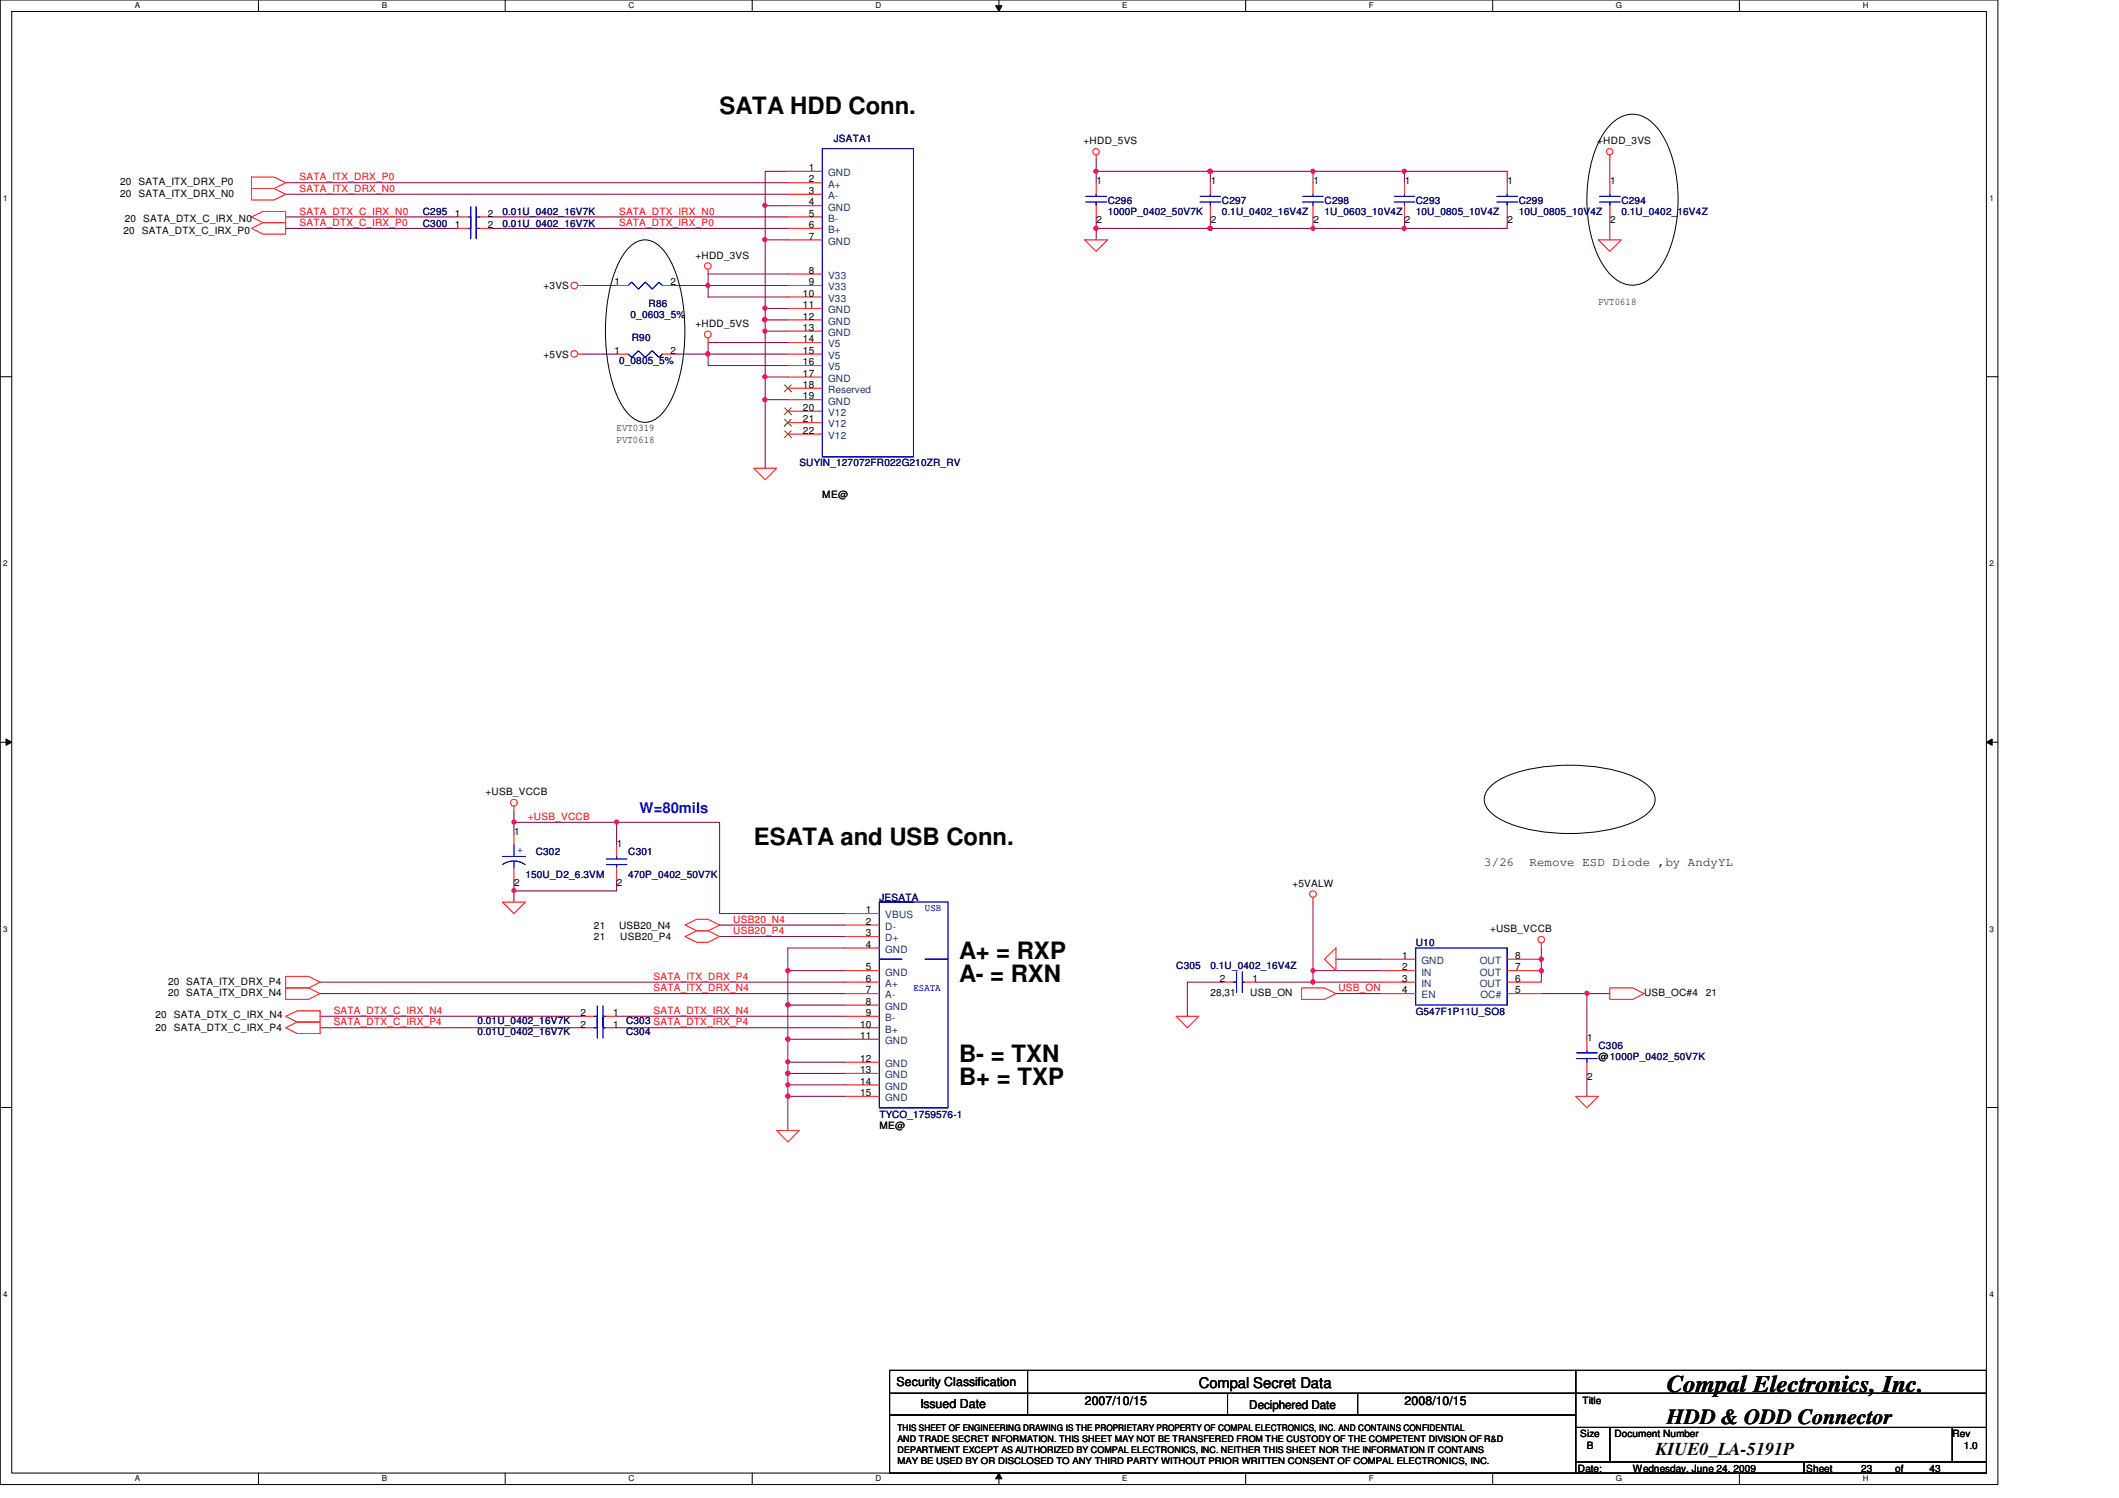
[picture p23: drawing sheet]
<svg xmlns="http://www.w3.org/2000/svg" width="297mm" height="210mm" viewBox="0 0 297 210" stroke-linecap="round" stroke-linejoin="round" font-family="sans-serif">
<defs><g id="words">
<g font-size="3.3">
<text x="100.9" y="16">SATA HDD Conn.</text>
<text x="105.7" y="118.4">ESATA and USB Conn.</text>
<text x="134.4" y="134.4">A+ = RXP</text>
<text x="134.4" y="137.5">A- = RXN</text>
<text x="134.4" y="148.8">B- = TXN</text>
<text x="134.4" y="152">B+ = TXP</text>
<text x="233.7" y="195.1">Compal Electronics, Inc.</text>
</g>
<text font-size="3" x="233.7" y="199.6">HDD &amp; ODD Connector</text>
<text font-size="2.5" x="232.1" y="203.9">KIUE0_LA-5191P</text>
<text font-size="2.1" fill="#00f" x="89.7" y="113.9">W=80mils</text>
<text font-size="2.1" x="168.1" y="194.4">Compal Secret Data</text>
<g font-size="1.7">
<text x="208.1" y="121.4">3/26</text>
<text x="214.4" y="121.4">Remove ESD Diode ,by AndyYL</text>
<text x="125.7" y="194.3">Security Classification</text>
<text x="129" y="197.3">Issued Date</text>
<text x="152.1" y="196.8">2007/10/15</text>
<text x="175.1" y="197.4">Deciphered Date</text>
<text x="196.9" y="196.8">2008/10/15</text>
</g>
<g font-size="1.4">
<text x="113.4" y="24">1</text>
<text x="151.9" y="20.2">+HDD_5VS</text>
<text x="223.9" y="20.2">+HDD_3VS</text>
<text x="16.8" y="26">20</text>
<text x="16.8" y="27.6">20</text>
<text x="19.4" y="26">SATA_ITX_DRX_P0</text>
<text x="19.4" y="27.6">SATA_ITX_DRX_N0</text>
<text x="113.4" y="25.6">2</text>
<text x="113.4" y="27.2">3</text>
<text x="113.4" y="28.8">4</text>
<text x="153.7" y="25.8">1</text>
<text x="169.7" y="25.8">1</text>
<text x="184.1" y="25.8">1</text>
<text x="196.9" y="25.8">1</text>
<text x="211.3" y="25.8">1</text>
<text x="225.7" y="25.8">1</text>
<text x="17.3" y="32.7">20</text>
<text x="17.5" y="31.1">20</text>
<text x="19.9" y="32.7">SATA_DTX_C_IRX_P0</text>
<text x="20.1" y="31.1">SATA_DTX_C_IRX_N0</text>
<text x="63.8" y="32">1</text>
<text x="63.8" y="30.4">1</text>
<text x="68.4" y="32">2</text>
<text x="68.4" y="30.4">2</text>
<text x="113.4" y="30.4">5</text>
<text x="113.4" y="32">6</text>
<text x="113.4" y="33.6">7</text>
<text x="153.7" y="31.3">2</text>
<text x="169.7" y="31.3">2</text>
<text x="184.1" y="31.3">2</text>
<text x="196.9" y="31.3">2</text>
<text x="211.3" y="31.3">2</text>
<text x="225.7" y="31.3">2</text>
<text x="76.2" y="40.6">+3VS</text>
<text x="86.1" y="40">1</text>
<text x="94" y="40">2</text>
<text x="97.5" y="36.2">+HDD_3VS</text>
<text x="112.6" y="41.6">10</text>
<text x="113.4" y="38.4">8</text>
<text x="113.4" y="40">9</text>
<text x="97.5" y="45.8">+HDD_5VS</text>
<text x="112.6" y="43.2">11</text>
<text x="112.6" y="44.8">12</text>
<text x="112.6" y="46.4">13</text>
<text x="112.6" y="48">14</text>
<text x="224.1" y="42.8">PVT0618</text>
<text x="76.2" y="50.2">+5VS</text>
<text x="86.1" y="49.6">1</text>
<text x="94" y="49.6">2</text>
<text x="112.6" y="49.6">15</text>
<text x="112.6" y="51.2">16</text>
<text x="112.6" y="52.8">17</text>
<text x="112.6" y="54.4">18</text>
<text x="112.6" y="56">19</text>
<text x="112.6" y="57.6">20</text>
<text x="112.6" y="59.2">21</text>
<text x="86.4" y="60.4">EVT0319</text>
<text x="86.4" y="62">PVT0618</text>
<text x="112.6" y="60.8">22</text>
<text x="115.3" y="69.9">ME@</text>
<text x="68.1" y="111.5">+USB_VCCB</text>
<text x="72.1" y="117">1</text>
<text x="86.5" y="118.6">1</text>
<text x="72.1" y="124.1">2</text>
<text x="86.5" y="124.1">2</text>
<text x="181.2" y="124.2">+5VALW</text>
<text x="83.3" y="131.8">21</text>
<text x="83.3" y="130.2">21</text>
<text x="86.8" y="130.2">USB20_N4</text>
<text x="86.9" y="131.8">USB20_P4</text>
<text x="121.4" y="128">1</text>
<text x="121.4" y="129.6">2</text>
<text x="121.4" y="131.2">3</text>
<text x="208.9" y="130.6">+USB_VCCB</text>
<text x="121.4" y="132.8">4</text>
<text x="121.4" y="136">5</text>
<text x="121.4" y="137.6">6</text>
<text x="171" y="137.6">2</text>
<text x="175.6" y="137.6">1</text>
<text x="196.6" y="134.4">1</text>
<text x="196.6" y="136">2</text>
<text x="196.6" y="137.6">3</text>
<text x="212.4" y="137.6">6</text>
<text x="212.4" y="134.4">8</text>
<text x="212.4" y="136">7</text>
<text x="21.8" y="142.7">20</text>
<text x="23.6" y="138">20 SATA_ITX_DRX_P4</text>
<text x="23.6" y="139.6">20 SATA_ITX_DRX_N4</text>
<text x="24.4" y="142.7">SATA_DTX_C_IRX_N4</text>
<text x="81.4" y="144">2</text>
<text x="81.4" y="142.4">2</text>
<text x="86" y="144">1</text>
<text x="86" y="142.4">1</text>
<text x="120.6" y="144">10</text>
<text x="121.4" y="139.2">7</text>
<text x="121.4" y="140.8">8</text>
<text x="121.4" y="142.4">9</text>
<text x="169.7" y="139.6">28,31</text>
<text x="175.3" y="139.6">USB_ON</text>
<text x="196.6" y="139.2">4</text>
<text x="212.4" y="139.2">5</text>
<text x="230.5" y="139.6">USB_OC#4</text>
<text x="239.1" y="139.6">21</text>
<text x="21.8" y="144.4">20</text>
<text x="24.4" y="144.4">SATA_DTX_C_IRX_P4</text>
<text x="120.6" y="145.6">11</text>
<text x="120.6" y="148.8">12</text>
<text x="222.5" y="145.8">1</text>
<text x="224.1" y="148.6">@1000P_0402_50V7K</text>
<text x="120.6" y="150.4">13</text>
<text x="120.6" y="152">14</text>
<text x="120.6" y="153.6">15</text>
<text x="222.5" y="151.3">2</text>
<text x="123.3" y="158.2">ME@</text>
<text x="221.8" y="196.8">Title</text>
<text x="221.5" y="201.4">Size</text>
<text x="222.5" y="203">B</text>
<text x="226.3" y="201.4">Document Number</text>
<text x="273.7" y="201.4">Rev</text>
<text x="275.3" y="203">1.0</text>
<text x="221.2" y="206.2">Date:</text>
<text x="228.9" y="206.2">Wednesday, June 24, 2009</text>
<text x="253.2" y="206.2">Sheet</text>
<text x="260.9" y="206.2">23</text>
<text x="265.7" y="206.2">of</text>
<text x="270.5" y="206.2">43</text>
</g>
<g font-size="1.4" fill="#000080">
<text x="116.9" y="19.9">JSATA1</text>
<text x="155.3" y="28.6">C296</text>
<text x="171.3" y="28.6">C297</text>
<text x="185.7" y="28.6">C298</text>
<text x="198.5" y="28.6">C293</text>
<text x="212.9" y="28.6">C299</text>
<text x="227.3" y="28.6">C294</text>
<text x="59.3" y="31.7">C300</text>
<text x="59.3" y="30.2">C295</text>
<text x="70.4" y="31.7">0.01U_0402_16V7K</text>
<text x="70.4" y="30.2">0.01U_0402_16V7K</text>
<text x="155.3" y="30.2">1000P_0402_50V7K</text>
<text x="171.3" y="30.2">0.1U_0402_16V4Z</text>
<text x="185.7" y="30.2">1U_0603_10V4Z</text>
<text x="198.5" y="30.2">10U_0805_10V4Z</text>
<text x="212.9" y="30.2">10U_0805_10V4Z</text>
<text x="227.3" y="30.2">0.1U_0402_16V4Z</text>
<text x="88.4" y="44.6">0_0603_5%</text>
<text x="88.6" y="47.8">R90</text>
<text x="90.9" y="43">R86</text>
<text x="86.8" y="51">0_0805_5%</text>
<text x="112.1" y="65.4">SUYIN_127072FR022G210ZR_RV</text>
<text x="75.1" y="119.8">C302</text>
<text x="88" y="119.8">C301</text>
<text x="73.7" y="123">150U_D2_6.3VM</text>
<text x="88" y="123">470P_0402_50V7K</text>
<text x="123.3" y="126.2">JESATA</text>
<text x="164.9" y="135.8">C305</text>
<text x="169.7" y="135.8">0.1U_0402_16V4Z</text>
<text x="198.5" y="132.6">U10</text>
<text x="66.9" y="143.5">0.01U_0402_16V7K</text>
<text x="87.8" y="143.5">C303 SATA_DTX_IRX_P4</text>
<text x="198.5" y="142.2">G547F1P11U_SO8</text>
<text x="66.9" y="145.1">0.01U_0402_16V7K</text>
<text x="87.8" y="145.1">C304</text>
<text x="224.1" y="147">C306</text>
<text x="123.3" y="156.6">TYCO_1759576-1</text>
</g>
<g font-size="1.4" fill="#f00">
<text x="42" y="25.3">SATA_ITX_DRX_P0</text>
<text x="42" y="26.9">SATA_ITX_DRX_N0</text>
<text x="42" y="30.1">SATA_DTX_C_IRX_N0</text>
<text x="42" y="31.7">SATA_DTX_C_IRX_P0</text>
<text x="86.8" y="30.1">SATA_DTX_IRX_N0</text>
<text x="86.8" y="31.7">SATA_DTX_IRX_P0</text>
<text x="74" y="114.9">+USB_VCCB</text>
<text x="102.8" y="129.3">USB20_N4</text>
<text x="102.8" y="130.9">USB20_P4</text>
<text x="91.6" y="137.3">SATA_ITX_DRX_P4</text>
<text x="46.8" y="142.1">SATA_DTX_C_IRX_N4</text>
<text x="46.8" y="143.7">SATA_DTX_C_IRX_P4</text>
<text x="91.6" y="142.1">SATA_DTX_IRX_N4</text>
<text x="91.6" y="138.9">SATA_ITX_DRX_N4</text>
<text x="187.6" y="138.9">USB_ON</text>
</g>
<g font-size="1.4" fill="#004080">
<text x="116.1" y="24.7">GND</text>
<text x="116.1" y="26.3">A+</text>
<text x="116.1" y="27.9">A-</text>
<text x="116.1" y="29.5">GND</text>
<text x="116.1" y="31.1">B-</text>
<text x="116.1" y="32.7">B+</text>
<text x="116.1" y="34.3">GND</text>
<text x="116.1" y="39.1">V33</text>
<text x="116.1" y="40.7">V33</text>
<text x="116.1" y="42.3">V33</text>
<text x="116.1" y="43.9">GND</text>
<text x="116.1" y="45.5">GND</text>
<text x="116.1" y="47.1">GND</text>
<text x="116.1" y="48.7">V5</text>
<text x="116.1" y="50.3">V5</text>
<text x="116.1" y="51.9">V5</text>
<text x="116.1" y="53.5">GND</text>
<text x="116.1" y="55.1">Reserved</text>
<text x="116.1" y="56.7">GND</text>
<text x="116.1" y="58.3">V12</text>
<text x="116.1" y="59.9">V12</text>
<text x="116.1" y="61.5">V12</text>
<text x="124.1" y="128.7">VBUS</text>
<text x="124.1" y="130.3">D-</text>
<text x="124.1" y="131.9">D+</text>
<text x="124.1" y="133.5">GND</text>
<text x="124.1" y="136.7">GND</text>
<text x="199.3" y="135.1">GND</text>
<text x="199.3" y="136.7">IN</text>
<text x="207.4" y="135.1">OUT</text>
<text x="207.4" y="136.7">OUT</text>
<text x="124.1" y="138.3">A+</text>
<text x="124.1" y="139.9">A-</text>
<text x="124.1" y="141.5">GND</text>
<text x="124.1" y="143.1">B-</text>
<text x="199.3" y="138.3">IN</text>
<text x="199.3" y="139.9">EN</text>
<text x="207.4" y="138.3">OUT</text>
<text x="207.5" y="139.9">OC#</text>
<text x="124.1" y="144.7">B+</text>
<text x="124.1" y="146.3">GND</text>
<text x="124.1" y="149.5">GND</text>
<text x="124.1" y="151.1">GND</text>
<text x="124.1" y="152.7">GND</text>
<text x="124.1" y="154.3">GND</text>
</g>
<g font-size="1.4" fill="#00f">
<text x="72.6" y="119.5">+</text>
<text x="129.7" y="127.6">USB</text>
<text x="128.1" y="138.8">ESATA</text>
</g>
<g font-size="1.3">
<text x="125.8" y="203.6">DEPARTMENT EXCEPT AS AUTHORIZED BY COMPAL ELECTRONICS, INC. NEITHER THIS SHEET NOR THE INFORMATION IT CONTAINS</text>
<text x="125.8" y="200.6">THIS SHEET OF ENGINEERING DRAWING IS THE PROPRIETARY PROPERTY OF COMPAL ELECTRONICS, INC. AND CONTAINS CONFIDENTIAL</text>
<text x="125.8" y="202.1">AND TRADE SECRET INFORMATION. THIS SHEET MAY NOT BE TRANSFERED FROM THE CUSTODY OF THE COMPETENT DIVISION OF R&amp;D</text>
<text x="125.8" y="205.1">MAY BE USED BY OR DISCLOSED TO ANY THIRD PARTY WITHOUT PRIOR WRITTEN CONSENT OF COMPAL ELECTRONICS, INC.</text>
</g>
<g font-size="1.1">
<text x="18.9" y="1.1">A</text>
<text x="53.5" y="1.1">B</text>
<text x="88.1" y="1.1">C</text>
<text x="122.7" y="1.1">D</text>
<text x="157.3" y="1.1">E</text>
<text x="191.9" y="1.1">F</text>
<text x="226.5" y="1.1">G</text>
<text x="261.1" y="1.1">H</text>
<text x=".5" y="28.2">1</text>
<text x="278.9" y="28.2">1</text>
<text x=".5" y="79.3">2</text>
<text x="278.9" y="79.3">2</text>
<text x=".5" y="130.6">3</text>
<text x="278.9" y="130.6">3</text>
<text x=".5" y="181.7">4</text>
<text x="278.9" y="181.7">4</text>
<text x="18.9" y="207.6">A</text>
<text x="53.5" y="207.6">B</text>
<text x="88.1" y="207.6">C</text>
<text x="122.7" y="207.6">D</text>
<text x="157.3" y="207.6">E</text>
<text x="191.9" y="207.6">F</text>
<text x="226.5" y="207.6">G</text>
<text x="261.1" y="207.6">H</text>
</g>
</g></defs>
<path d="M0 0h280.1v208h-280.1zM1.6 1.6h276.9v204.8h-276.9z" fill="none" stroke="#000" stroke-width=".14"/>
<g fill="#fff">
<path d="M18.9 .2h.7v1.2h-.7z"/>
<path d="M18.9 206.6h.7v1.2h-.7z"/>
</g>
<path d="M36.2 0v1.6M36.2 206.4v1.6" fill="none" stroke="#000" stroke-width=".14"/>
<g fill="#fff">
<path d="M53.5 .2h.7v1.2h-.7z"/>
<path d="M53.5 206.6h.7v1.2h-.7z"/>
</g>
<path d="M70.8 0v1.6M70.8 206.4v1.6" fill="none" stroke="#000" stroke-width=".14"/>
<g fill="#fff">
<path d="M88.1 .2h.8v1.2h-.8z"/>
<path d="M88.1 206.6h.8v1.2h-.8z"/>
</g>
<path d="M105.4 0v1.6M105.4 206.4v1.6" fill="none" stroke="#000" stroke-width=".14"/>
<g fill="#fff">
<path d="M122.7 .2h.8v1.2h-.8z"/>
<path d="M122.7 206.6h.8v1.2h-.8z"/>
</g>
<path d="M139.6 .8h.9l-.5 .8zM140 0v1.6M140 206.4l.5 .8h-.9zM140 206.4v1.6" fill="none" stroke="#000" stroke-width=".14"/>
<path d="M139.6 .8h.9l-.5 .8zM140 206.4l.5 .8h-.9z" fill="#000"/>
<g fill="#fff">
<path d="M157.3 .2h.7v1.2h-.7z"/>
<path d="M157.3 206.6h.7v1.2h-.7z"/>
</g>
<path d="M174.6 0v1.6M174.6 206.4v1.6" fill="none" stroke="#000" stroke-width=".14"/>
<g fill="#fff">
<path d="M191.9 .2h.6v1.2h-.6z"/>
<path d="M191.9 206.6h.6v1.2h-.6z"/>
</g>
<path d="M209.2 0v1.6M209.2 206.4v1.6" fill="none" stroke="#000" stroke-width=".14"/>
<g fill="#fff">
<path d="M226.5 .2h.8v1.2h-.8z"/>
<path d="M226.5 206.6h.8v1.2h-.8z"/>
</g>
<path d="M243.8 0v1.6M243.8 206.4v1.6" fill="none" stroke="#000" stroke-width=".14"/>
<g fill="#fff">
<path d="M261.1 .2h.8v1.2h-.8z"/>
<path d="M261.1 206.6h.8v1.2h-.8z"/>
<path d="M.5 27.2h.6v1.2h-.6z"/>
<path d="M278.9 27.2h.6v1.2h-.6z"/>
<path d="M.5 78.4h.6v1.1h-.6z"/>
<path d="M278.9 78.4h.6v1.1h-.6z"/>
</g>
<path d="M0 52.8h1.6M278.5 52.8h1.6" fill="none" stroke="#000" stroke-width=".14"/>
<g fill="#fff">
<path d="M.5 129.6h.6v1.2h-.6z"/>
<path d="M278.9 129.6h.6v1.2h-.6z"/>
</g>
<path d="M0 104h1.6M.8 103.5l.8 .5-.8 .4zM278.5 104l.8-.5v.9zM278.5 104h1.6" fill="none" stroke="#000" stroke-width=".14"/>
<path d="M.8 103.5l.8 .5-.8 .4zM278.5 104l.8-.5v.9z" fill="#000"/>
<g fill="#fff">
<path d="M.5 180.8h.6v1.1h-.6z"/>
<path d="M278.9 180.8h.6v1.1h-.6z"/>
</g>
<path d="M0 155.2h1.6M278.5 155.2h1.6" fill="none" stroke="#000" stroke-width=".14"/>
<path d="M107.3 28.8h3.1M99.3 41.6h11.1M99.3 49.6h11.1" fill="none" stroke="#800040" stroke-width=".14"/>
<circle cx="99.2" cy="49.6" r=".31" fill="#f0f"/>
<circle cx="99.2" cy="49.6" r=".31" fill="none" stroke="#f0f" stroke-width=".14"/>
<path d="M99.3 40h11.1" fill="none" stroke="#800040" stroke-width=".14"/>
<circle cx="99.2" cy="40" r=".3" fill="#f0f"/>
<circle cx="99.2" cy="40" r=".3" fill="none" stroke="#f0f" stroke-width=".14"/>
<path d="M40 25.6h70.4M40 27.2h70.4M107.3 33.6h3.1M169.7 24h14.4M196.9 24h14.4M225.7 22.4v3.2M225.7 30.4v3.2M99.3 40v1.6" fill="none" stroke="#800040" stroke-width=".14"/>
<circle cx="169.6" cy="24" r=".31" fill="#f0f"/>
<circle cx="169.6" cy="24" r=".31" fill="none" stroke="#f0f" stroke-width=".14"/>
<path d="M40 30.4h24M40 32h24M68.9 30.4h41.5M68.9 32h41.5M153.7 32v1.6M196.9 32h14.4M99.3 51.2h11.1M107.3 44.8h3.1M107.3 46.4v6.4M107.3 56v9.6" fill="none" stroke="#800040" stroke-width=".14"/>
<circle cx="107.2" cy="56" r=".3" fill="#f0f"/>
<circle cx="107.2" cy="56" r=".3" fill="none" stroke="#f0f" stroke-width=".14"/>
<path d="M153.7 22.4v1.6h16" fill="none" stroke="#800040" stroke-width=".14"/>
<circle cx="169.6" cy="24" r=".31" fill="#f0f"/>
<circle cx="169.6" cy="24" r=".31" fill="none" stroke="#f0f" stroke-width=".14"/>
<circle cx="153.6" cy="24" r=".31" fill="#f0f"/>
<circle cx="153.6" cy="24" r=".31" fill="none" stroke="#f0f" stroke-width=".14"/>
<path d="M153.7 32h16M211.3 30.4v1.6" fill="none" stroke="#800040" stroke-width=".14"/>
<circle cx="169.6" cy="32" r=".31" fill="#f0f"/>
<circle cx="169.6" cy="32" r=".31" fill="none" stroke="#f0f" stroke-width=".14"/>
<circle cx="153.6" cy="32" r=".31" fill="#f0f"/>
<circle cx="153.6" cy="32" r=".31" fill="none" stroke="#f0f" stroke-width=".14"/>
<path d="M184.1 24v1.6M211.3 24v1.6M107.3 43.2v1.6" fill="none" stroke="#800040" stroke-width=".14"/>
<circle cx="107.2" cy="44.8" r=".3" fill="#f0f"/>
<circle cx="107.2" cy="44.8" r=".3" fill="none" stroke="#f0f" stroke-width=".14"/>
<circle cx="107.2" cy="43.2" r=".3" fill="#f0f"/>
<circle cx="107.2" cy="43.2" r=".3" fill="none" stroke="#f0f" stroke-width=".14"/>
<path d="M184.1 24h12.8" fill="none" stroke="#800040" stroke-width=".14"/>
<circle cx="184.1" cy="24" r=".3" fill="#f0f"/>
<circle cx="184.1" cy="24" r=".3" fill="none" stroke="#f0f" stroke-width=".14"/>
<circle cx="196.8" cy="24" r=".3" fill="#f0f"/>
<circle cx="196.8" cy="24" r=".3" fill="none" stroke="#f0f" stroke-width=".14"/>
<path d="M110.4 24h-3.1v4.8M153.7 30.4v1.6M169.7 24v1.6M196.9 24v1.6M196.9 30.4v1.6h-12.8M107.3 52.8h3.1" fill="none" stroke="#800040" stroke-width=".14"/>
<circle cx="184.1" cy="32" r=".3" fill="#f0f"/>
<circle cx="184.1" cy="32" r=".3" fill="none" stroke="#f0f" stroke-width=".14"/>
<circle cx="196.8" cy="32" r=".3" fill="#f0f"/>
<circle cx="196.8" cy="32" r=".3" fill="none" stroke="#f0f" stroke-width=".14"/>
<path d="M169.7 30.4v1.6h14.4" fill="none" stroke="#800040" stroke-width=".14"/>
<circle cx="169.6" cy="32" r=".31" fill="#f0f"/>
<circle cx="169.6" cy="32" r=".31" fill="none" stroke="#f0f" stroke-width=".14"/>
<path d="M107.3 28.8v4.8M153.7 24v1.6M99.3 49.6v1.6" fill="none" stroke="#800040" stroke-width=".14"/>
<circle cx="107.2" cy="28.8" r=".3" fill="#f0f"/>
<circle cx="107.2" cy="28.8" r=".3" fill="none" stroke="#f0f" stroke-width=".14"/>
<path d="M107.3 46.4h3.1" fill="none" stroke="#800040" stroke-width=".14"/>
<circle cx="107.2" cy="46.4" r=".3" fill="#f0f"/>
<circle cx="107.2" cy="46.4" r=".3" fill="none" stroke="#f0f" stroke-width=".14"/>
<path d="M184.1 30.4v1.6M107.3 44.8v1.6" fill="none" stroke="#800040" stroke-width=".14"/>
<circle cx="107.2" cy="44.8" r=".3" fill="#f0f"/>
<circle cx="107.2" cy="44.8" r=".3" fill="none" stroke="#f0f" stroke-width=".14"/>
<path d="M107.3 33.6v9.6h3.1M110.4 38.4h-11.1v1.6" fill="none" stroke="#800040" stroke-width=".14"/>
<circle cx="107.2" cy="33.6" r=".31" fill="#f0f"/>
<circle cx="107.2" cy="33.6" r=".31" fill="none" stroke="#f0f" stroke-width=".14"/>
<path d="M107.3 52.8v3.2h3.1M110.4 48h-11.1v1.6" fill="none" stroke="#800040" stroke-width=".14"/>
<circle cx="107.2" cy="52.8" r=".3" fill="#f0f"/>
<circle cx="107.2" cy="52.8" r=".3" fill="none" stroke="#f0f" stroke-width=".14"/>
<path d="M110.4 150.4h8" fill="none" stroke="#800040" stroke-width=".14"/>
<circle cx="110.4" cy="150.4" r=".3" fill="#f0f"/>
<circle cx="110.4" cy="150.4" r=".3" fill="none" stroke="#f0f" stroke-width=".14"/>
<path d="M72 124.8h14.4" fill="none" stroke="#800040" stroke-width=".14"/>
<circle cx="72" cy="124.8" r=".3" fill="#f0f"/>
<circle cx="72" cy="124.8" r=".3" fill="none" stroke="#f0f" stroke-width=".14"/>
<path d="M86.4 115.2h14.5M72 123.2v1.6" fill="none" stroke="#800040" stroke-width=".14"/>
<circle cx="86.4" cy="115.2" r=".3" fill="#f0f"/>
<circle cx="86.4" cy="115.2" r=".3" fill="none" stroke="#f0f" stroke-width=".14"/>
<path d="M72 115.2h14.4" fill="none" stroke="#800040" stroke-width=".14"/>
<circle cx="72" cy="115.2" r=".3" fill="#f0f"/>
<circle cx="72" cy="115.2" r=".3" fill="none" stroke="#f0f" stroke-width=".14"/>
<path d="M72 113.6v3.2M86.4 115.2v3.2M100.9 115.2v12.8h17.5M72 124.8v1.6M86.4 123.2v1.6M216.1 134.4v1.6" fill="none" stroke="#800040" stroke-width=".14"/>
<circle cx="216.1" cy="134.4" r=".3" fill="#f0f"/>
<circle cx="216.1" cy="134.4" r=".3" fill="none" stroke="#f0f" stroke-width=".14"/>
<path d="M216.1 132.8v1.6M222.4 139.2v6.4" fill="none" stroke="#800040" stroke-width=".14"/>
<circle cx="222.4" cy="139.2" r=".3" fill="#f0f"/>
<circle cx="222.4" cy="139.2" r=".3" fill="none" stroke="#f0f" stroke-width=".14"/>
<path d="M110.4 140.8v4.8" fill="none" stroke="#800040" stroke-width=".14"/>
<circle cx="110.4" cy="145.6" r=".31" fill="#f0f"/>
<circle cx="110.4" cy="145.6" r=".31" fill="none" stroke="#f0f" stroke-width=".14"/>
<circle cx="110.4" cy="140.8" r=".3" fill="#f0f"/>
<circle cx="110.4" cy="140.8" r=".3" fill="none" stroke="#f0f" stroke-width=".14"/>
<path d="M184.1 126.4v9.6h9.6M187.3 139.2h6.4M216.1 139.2h6.3M110.4 145.6h8M222.4 150.4v3.2" fill="none" stroke="#800040" stroke-width=".14"/>
<circle cx="184.1" cy="136" r=".3" fill="#f0f"/>
<circle cx="184.1" cy="136" r=".3" fill="none" stroke="#f0f" stroke-width=".14"/>
<path d="M184.1 137.6h9.6" fill="none" stroke="#800040" stroke-width=".14"/>
<circle cx="184" cy="137.6" r=".31" fill="#f0f"/>
<circle cx="184" cy="137.6" r=".31" fill="none" stroke="#f0f" stroke-width=".14"/>
<path d="M184.1 136v1.6h-8M187.3 134.4h6.4M216.1 136v1.6" fill="none" stroke="#800040" stroke-width=".14"/>
<circle cx="216.1" cy="136" r=".3" fill="#f0f"/>
<circle cx="216.1" cy="136" r=".3" fill="none" stroke="#f0f" stroke-width=".14"/>
<path d="M171.3 137.6h-4.9v4.8M222.4 139.2h3.3M110.4 148.8h8" fill="none" stroke="#800040" stroke-width=".14"/>
<circle cx="110.4" cy="148.8" r=".3" fill="#f0f"/>
<circle cx="110.4" cy="148.8" r=".3" fill="none" stroke="#f0f" stroke-width=".14"/>
<path d="M110.4 136v4.8M110.4 145.6v4.8M110.4 153.6h8" fill="none" stroke="#800040" stroke-width=".14"/>
<circle cx="110.4" cy="140.8" r=".3" fill="#f0f"/>
<circle cx="110.4" cy="140.8" r=".3" fill="none" stroke="#f0f" stroke-width=".14"/>
<path d="M110.4 136h8" fill="none" stroke="#800040" stroke-width=".14"/>
<circle cx="110.4" cy="136" r=".3" fill="#f0f"/>
<circle cx="110.4" cy="136" r=".3" fill="none" stroke="#f0f" stroke-width=".14"/>
<path d="M44.9 137.6h73.5M44.9 139.2h73.5M100.9 129.6h17.5M100.9 131.2h17.5M118.4 132.8h-8v3.2M44.9 142.4h36.8M44.9 144h36.8M86.4 144h32M86.4 142.4h32M110.4 153.6v4.8M110.4 152h8M110.4 140.8h8" fill="none" stroke="#800040" stroke-width=".14"/>
<circle cx="110.4" cy="153.6" r=".31" fill="#f0f"/>
<circle cx="110.4" cy="153.6" r=".31" fill="none" stroke="#f0f" stroke-width=".14"/>
<path d="M110.4 150.4v1.6" fill="none" stroke="#800040" stroke-width=".14"/>
<circle cx="110.4" cy="150.4" r=".3" fill="#f0f"/>
<circle cx="110.4" cy="150.4" r=".3" fill="none" stroke="#f0f" stroke-width=".14"/>
<path d="M110.4 152v1.6" fill="none" stroke="#800040" stroke-width=".14"/>
<circle cx="110.4" cy="152" r=".3" fill="#f0f"/>
<circle cx="110.4" cy="152" r=".3" fill="none" stroke="#f0f" stroke-width=".14"/>
<path d="M81.7 40h4.7M81.7 49.6h4.7M94.4 49.6h4.9M94.4 40h4.9" fill="none" stroke="#800040" stroke-width=".14"/>
<g fill="none" stroke="#f00" stroke-width=".14">
<path d="M35.3 24.8h3.1l1.6 .8-1.6 .8h-3.1zM35.3 26.4h3.1l1.6 .8-1.6 .8h-3.1zM35.3 32l1.6-.8h3.1v1.6h-3.1zM35.3 30.4l1.6-.8h3.1v1.6h-3.1zM64 32h1.7M64 30.4h1.7M67.3 32h1.6M67.3 30.4h1.6M99.3 37.8v.6M110.4 32h4.9M110.4 30.4h4.9M110.4 24h4.9"/>
<path d="M110.4 25.6h4.9M110.4 27.2h4.9M110.4 28.8h4.9M110.4 33.6h4.9M110.4 38.4h4.9M152.1 33.6h3.2l-1.6 1.6zM153.7 21.8v.6M153.7 25.6v1.6M153.7 28.8v1.6M169.7 25.6v1.6M169.7 28.8v1.6M184.1 25.6v1.6"/>
<path d="M184.1 28.8v1.6M196.9 25.6v1.6M196.9 28.8v1.6M211.3 25.6v1.6M211.3 28.8v1.6M224.1 33.6h3.2l-1.6 1.6zM225.7 21.8v.6M225.7 25.6v1.6M225.7 28.8v1.6M81 40h.7M81 49.6h.7M86.4 49.6h1.6"/>
<path d="M86.4 40h1.6M92.9 49.6h1.5M92.9 40h1.5M99.3 47.4v.6M110.4 49.6h4.9M110.4 40h4.9M110.4 41.6h4.9M110.4 43.2h4.9M110.4 44.8h4.9M110.4 46.4h4.9M110.4 48h4.9M110.4 51.2h4.9"/>
<path d="M110.4 52.8h4.9M110.4 54.4h4.9M110.4 56h4.9M110.4 57.6h4.9M110.4 59.2h4.9M105.7 65.6h3.2l-1.6 1.6zM110.4 60.8h4.9M72 113v.6M72 116.8v1.6M86.4 118.4v1.6M40 136.8h3.3l1.6 .8-1.6 .8h-3.3zM40 138.4h3.3l1.6 .8-1.6 .8h-3.3z"/>
<path d="M70.4 126.4h3.3l-1.7 1.6zM72 121.6v1.6M86.4 121.6v1.6M96 129.6l1.7-.8h1.6l1.6 .8-1.6 .8h-1.6zM96 131.2l1.7-.8h1.6l1.6 .8-1.6 .8h-1.6zM118.4 137.6h4.9M118.4 136h4.9M118.4 139.2h4.9M118.4 128h4.9M118.4 129.6h4.9M118.4 131.2h4.9M118.4 132.8h4.9"/>
<path d="M171.3 137.6h1.6M174.4 137.6h1.7M182.4 138.4h3.3l1.6 .8-1.6 .8h-3.3zM184.1 125.8v.6M185.7 134.4l1.6-1.6v3.2zM193.7 137.6h4.7M193.7 134.4h4.7M193.7 136h4.7M193.7 139.2h4.7M211.3 137.6h4.8M211.3 134.4h4.8M211.3 136h4.8"/>
<path d="M211.3 139.2h4.8M216.1 132.2v.6M225.7 138.4h3.2l1.5 .8-1.5 .8h-3.2zM40 142.4l1.7-.8h3.2v1.6h-3.2zM40 144l1.7-.8h3.2v1.6h-3.2zM81.7 144h1.6M81.7 142.4h1.6M84.9 144h1.5M84.9 142.4h1.5M108.9 158.4h3.1l-1.6 1.6zM118.4 144h4.9M118.4 142.4h4.9"/>
<path d="M118.4 140.8h4.9M118.4 145.6h4.9M118.4 148.8h4.9M118.4 150.4h4.9M118.4 152h4.9M118.4 153.6h4.9M164.9 142.4h3.2l-1.7 1.6zM220.9 153.6h3.2l-1.7 1.6zM222.4 145.6v1.6M222.4 148.8v1.6"/>
<circle cx="80.5" cy="40" r=".47"/>
<circle cx="99.2" cy="37.3" r=".46"/>
<circle cx="153.6" cy="21.3" r=".45"/>
<circle cx="225.6" cy="21.3" r=".45"/>
<circle cx="80.5" cy="49.6" r=".46"/>
<circle cx="99.2" cy="46.9" r=".47"/>
<circle cx="72" cy="112.5" r=".47"/>
<circle cx="184.1" cy="125.3" r=".46"/>
<circle cx="216.1" cy="131.7" r=".46"/>
</g>
<g fill="none" stroke="#000" stroke-width=".14">
<path d="M225.8 17.4a3.9 3.9 0 0 1 6 0 14.5 14.5 0 0 1 3.4 9.1 18.6 18.6 0 0 1-2.1 10.4 5.3 5.3 0 0 1-4.3 3.1 5.3 5.3 0 0 1-4.2-3.1 19.9 19.9 0 0 1-1.4-14.6 11.7 11.7 0 0 1 2.6-4.9zM88.4 34.5a2.8 2.8 0 0 1 4 0 11.5 11.5 0 0 1 3 5.9 26.6 26.6 0 0 1-.8 14.5 8 8 0 0 1-2.8 3.9 2.97 2.97 0 0 1-4-1.1 15.8 15.8 0 0 1-2.8-8.2 25.2 25.2 0 0 1 1.7-12.7l1.1-1.7zM209 110.1a12.7 12.7 0 0 1 6.4-2.5 27 27 0 0 1 13.1 1 5.8 5.8 0 0 1 3.4 2.8 2.33 2.33 0 0 1-.8 2.5 12.9 12.9 0 0 1-6.4 2.5 26.7 26.7 0 0 1-13.1-1 5.9 5.9 0 0 1-3.4-2.7 2.36 2.36 0 0 1 .8-2.6zM124.7 192h96.2v3.2h-96.2zM124.7 195.2h96.2v3.1h-96.2zM124.7 198.3h96.2v8.1h-96.2zM144.1 192v6.3M172.1 195.2v3.1M190.3 195.2v3.1M220.9 192h57.6v3.2h-57.6zM220.9 195.2h57.6v4.8h-57.6zM220.9 200h4.8v4.8h-4.8z"/>
<path d="M220.9 204.8h32v1.6h-32zM225.7 200h48v4.8h-48zM252.9 204.8h25.6v1.6h-25.6zM273.7 200h4.8v4.8h-4.8z"/>
</g>
<g fill="none" stroke="#00f" stroke-width=".14">
<path d="M65.7 32h.3M65.7 30.4h.3M66 30.6v2.8M66 29v2.8M66.8 30.6v2.8M66.8 29v2.8M66.8 32h.5M66.8 30.4h.5M115.3 20.8h12.7v43.2h-12.7zM152.2 28.3h2.9M152.2 27.5h2.9M153.7 27.2v.3"/>
<path d="M153.7 28.3v.5M168.2 28.3h2.9M168.2 27.5h2.9M169.7 27.2v.3M169.7 28.3v.5M182.6 28.3h2.9M182.6 27.5h2.9M184.1 27.2v.3M184.1 28.3v.5M195.4 28.3h2.9M195.4 27.5h2.9M196.9 27.2v.3"/>
<path d="M196.9 28.3v.5M209.8 28.3h2.9M209.8 27.5h2.9M211.3 27.2v.3M211.3 28.3v.5M224.2 28.3h2.9M224.2 27.5h2.9M225.7 27.2v.3M225.7 28.3v.5M88 49.6l.6 .5 .9-1 1 1 .9-1 1 1 .5-.5M88 40l.6-.5 .9 1 1-1 .9 1 1-1 .5 .5M72 118.4v1.6"/>
<path d="M70.4 120h3.3M70.4 121.2a2.73 2.73 0 0 1 3.2 0M72 120.6v1M85 121.2h2.9M85 120.3h2.9M86.4 120v.3M86.4 121.2v.4M123.3 134.4h3.1M123.3 126.4h9.6v28.8h-9.6zM123.3 126.4h4.7M129.7 134.4h3.2M172.9 137.6h.4"/>
<path d="M173.3 136.2v2.9M174.1 136.2v2.9M174.1 137.6h.3M198.4 132.8h12.9v8h-12.9zM83.3 144h.4M83.3 142.4h.4M83.7 142.6v2.9M83.7 141v2.8M84.5 142.6v2.9M84.5 141v2.8M84.5 144h.4M84.5 142.4h.4"/>
<path d="M221 148.3h2.9M221 147.5h2.9M222.4 147.2v.3M222.4 148.3v.5"/>
</g>
<path d="M110 53.9l.9 1M110 57.1l.9 1M110 58.8l.9 .9M110.9 53.9l-1 1M110.9 57.1l-1 1M110.9 58.8l-1 .9M110 60.4l.9 .9M110.9 60.4l-1 .9" fill="none" stroke="#804000" stroke-width=".14"/>
<circle cx="99.2" cy="49.6" r=".31" fill="#f0f"/>
<circle cx="99.2" cy="49.6" r=".31" fill="none" stroke="#f0f" stroke-width=".14"/>
<circle cx="99.2" cy="40" r=".3" fill="#f0f"/>
<circle cx="99.2" cy="40" r=".3" fill="none" stroke="#f0f" stroke-width=".14"/>
<circle cx="169.6" cy="24" r=".31" fill="#f0f"/>
<circle cx="169.6" cy="24" r=".31" fill="none" stroke="#f0f" stroke-width=".14"/>
<circle cx="107.2" cy="56" r=".3" fill="#f0f"/>
<circle cx="107.2" cy="56" r=".3" fill="none" stroke="#f0f" stroke-width=".14"/>
<circle cx="169.6" cy="24" r=".31" fill="#f0f"/>
<circle cx="169.6" cy="24" r=".31" fill="none" stroke="#f0f" stroke-width=".14"/>
<circle cx="153.6" cy="24" r=".31" fill="#f0f"/>
<circle cx="153.6" cy="24" r=".31" fill="none" stroke="#f0f" stroke-width=".14"/>
<circle cx="169.6" cy="32" r=".31" fill="#f0f"/>
<circle cx="169.6" cy="32" r=".31" fill="none" stroke="#f0f" stroke-width=".14"/>
<circle cx="153.6" cy="32" r=".31" fill="#f0f"/>
<circle cx="153.6" cy="32" r=".31" fill="none" stroke="#f0f" stroke-width=".14"/>
<circle cx="107.2" cy="44.8" r=".3" fill="#f0f"/>
<circle cx="107.2" cy="44.8" r=".3" fill="none" stroke="#f0f" stroke-width=".14"/>
<circle cx="107.2" cy="43.2" r=".3" fill="#f0f"/>
<circle cx="107.2" cy="43.2" r=".3" fill="none" stroke="#f0f" stroke-width=".14"/>
<circle cx="184.1" cy="24" r=".3" fill="#f0f"/>
<circle cx="184.1" cy="24" r=".3" fill="none" stroke="#f0f" stroke-width=".14"/>
<circle cx="196.8" cy="24" r=".3" fill="#f0f"/>
<circle cx="196.8" cy="24" r=".3" fill="none" stroke="#f0f" stroke-width=".14"/>
<circle cx="184.1" cy="32" r=".3" fill="#f0f"/>
<circle cx="184.1" cy="32" r=".3" fill="none" stroke="#f0f" stroke-width=".14"/>
<circle cx="196.8" cy="32" r=".3" fill="#f0f"/>
<circle cx="196.8" cy="32" r=".3" fill="none" stroke="#f0f" stroke-width=".14"/>
<circle cx="169.6" cy="32" r=".31" fill="#f0f"/>
<circle cx="169.6" cy="32" r=".31" fill="none" stroke="#f0f" stroke-width=".14"/>
<circle cx="107.2" cy="28.8" r=".3" fill="#f0f"/>
<circle cx="107.2" cy="28.8" r=".3" fill="none" stroke="#f0f" stroke-width=".14"/>
<circle cx="107.2" cy="46.4" r=".3" fill="#f0f"/>
<circle cx="107.2" cy="46.4" r=".3" fill="none" stroke="#f0f" stroke-width=".14"/>
<circle cx="107.2" cy="44.8" r=".3" fill="#f0f"/>
<circle cx="107.2" cy="44.8" r=".3" fill="none" stroke="#f0f" stroke-width=".14"/>
<circle cx="107.2" cy="33.6" r=".31" fill="#f0f"/>
<circle cx="107.2" cy="33.6" r=".31" fill="none" stroke="#f0f" stroke-width=".14"/>
<circle cx="107.2" cy="52.8" r=".3" fill="#f0f"/>
<circle cx="107.2" cy="52.8" r=".3" fill="none" stroke="#f0f" stroke-width=".14"/>
<circle cx="110.4" cy="150.4" r=".3" fill="#f0f"/>
<circle cx="110.4" cy="150.4" r=".3" fill="none" stroke="#f0f" stroke-width=".14"/>
<circle cx="72" cy="124.8" r=".3" fill="#f0f"/>
<circle cx="72" cy="124.8" r=".3" fill="none" stroke="#f0f" stroke-width=".14"/>
<circle cx="86.4" cy="115.2" r=".3" fill="#f0f"/>
<circle cx="86.4" cy="115.2" r=".3" fill="none" stroke="#f0f" stroke-width=".14"/>
<circle cx="72" cy="115.2" r=".3" fill="#f0f"/>
<circle cx="72" cy="115.2" r=".3" fill="none" stroke="#f0f" stroke-width=".14"/>
<circle cx="216.1" cy="134.4" r=".3" fill="#f0f"/>
<circle cx="216.1" cy="134.4" r=".3" fill="none" stroke="#f0f" stroke-width=".14"/>
<circle cx="222.4" cy="139.2" r=".3" fill="#f0f"/>
<circle cx="222.4" cy="139.2" r=".3" fill="none" stroke="#f0f" stroke-width=".14"/>
<circle cx="110.4" cy="145.6" r=".31" fill="#f0f"/>
<circle cx="110.4" cy="145.6" r=".31" fill="none" stroke="#f0f" stroke-width=".14"/>
<circle cx="110.4" cy="140.8" r=".3" fill="#f0f"/>
<circle cx="110.4" cy="140.8" r=".3" fill="none" stroke="#f0f" stroke-width=".14"/>
<circle cx="184.1" cy="136" r=".3" fill="#f0f"/>
<circle cx="184.1" cy="136" r=".3" fill="none" stroke="#f0f" stroke-width=".14"/>
<circle cx="184" cy="137.6" r=".31" fill="#f0f"/>
<circle cx="184" cy="137.6" r=".31" fill="none" stroke="#f0f" stroke-width=".14"/>
<circle cx="216.1" cy="136" r=".3" fill="#f0f"/>
<circle cx="216.1" cy="136" r=".3" fill="none" stroke="#f0f" stroke-width=".14"/>
<circle cx="110.4" cy="148.8" r=".3" fill="#f0f"/>
<circle cx="110.4" cy="148.8" r=".3" fill="none" stroke="#f0f" stroke-width=".14"/>
<circle cx="110.4" cy="140.8" r=".3" fill="#f0f"/>
<circle cx="110.4" cy="140.8" r=".3" fill="none" stroke="#f0f" stroke-width=".14"/>
<circle cx="110.4" cy="136" r=".3" fill="#f0f"/>
<circle cx="110.4" cy="136" r=".3" fill="none" stroke="#f0f" stroke-width=".14"/>
<circle cx="110.4" cy="153.6" r=".31" fill="#f0f"/>
<circle cx="110.4" cy="153.6" r=".31" fill="none" stroke="#f0f" stroke-width=".14"/>
<circle cx="110.4" cy="150.4" r=".3" fill="#f0f"/>
<circle cx="110.4" cy="150.4" r=".3" fill="none" stroke="#f0f" stroke-width=".14"/>
<circle cx="110.4" cy="152" r=".3" fill="#f0f"/>
<circle cx="110.4" cy="152" r=".3" fill="none" stroke="#f0f" stroke-width=".14"/>
<use href="#words"/>
</svg>
